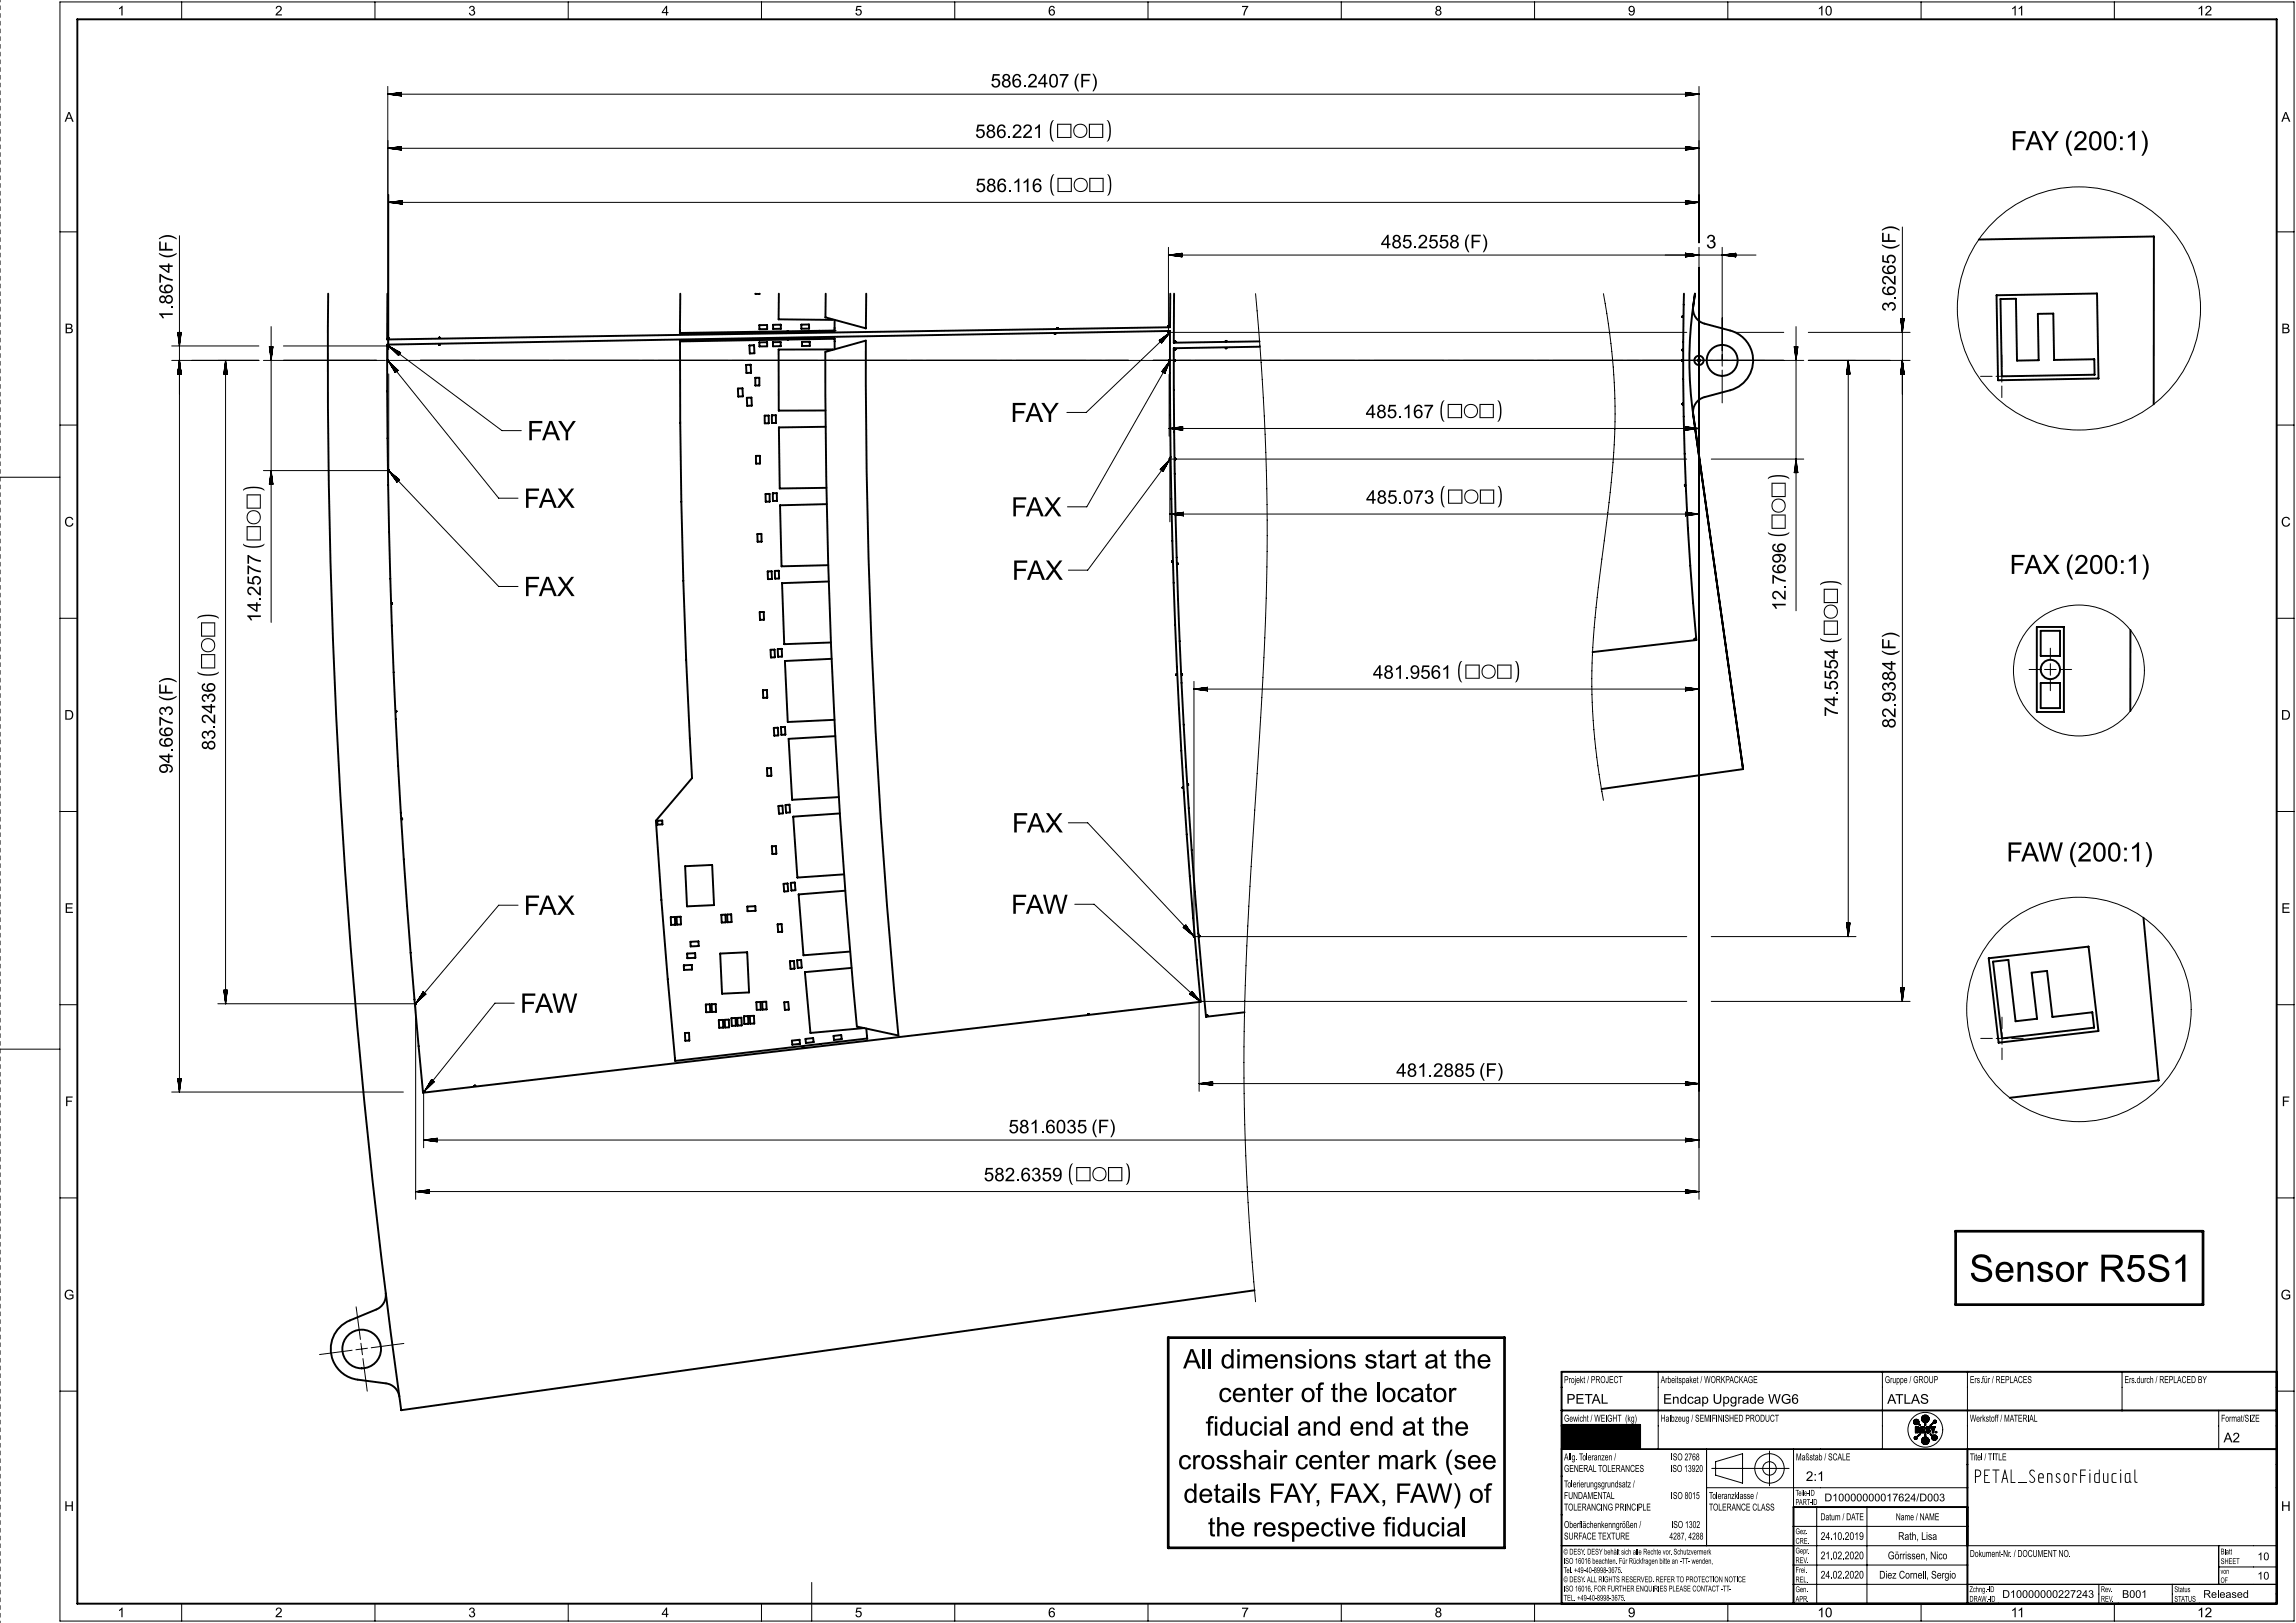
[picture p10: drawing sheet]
<svg xmlns="http://www.w3.org/2000/svg" width="594mm" height="420mm" viewBox="0 0 594 420" stroke-linecap="round" stroke-linejoin="round" font-family="sans-serif">
<defs><g id="words">
<text font-size="9.8" x="509.5" y="331.7">Sensor R5S1</text>
<g font-size="7">
<text x="136.4" y="113.9">FAY</text>
<text x="135.5" y="131.4">FAX</text>
<text x="135.5" y="154.3">FAX</text>
<text x="261.8" y="150">FAX</text>
<text x="261.8" y="215.4">FAX</text>
<text x="135.5" y="236.8">FAX</text>
<text x="134.6" y="262.1">FAW</text>
<text x="306.1" y="354.1">All dimensions start at the</text>
<text x="315.2" y="362.8">center of the locator</text>
<text x="311.9" y="371.5">fiducial and end at the</text>
<text x="304.8" y="380.2">crosshair center mark (see</text>
<text x="306.2" y="388.9">details FAY, FAX, FAW) of</text>
<text x="312.5" y="397.6">the respective fiducial</text>
</g>
<g font-size="6.9">
<text x="520.2" y="38.9">FAY (200:1)</text>
<text x="261.5" y="109.2">FAY</text>
<text x="261.6" y="133.6">FAX</text>
<text x="519.9" y="148.5">FAX (200:1)</text>
<text x="519.1" y="222.9">FAW (200:1)</text>
<text x="261.6" y="236.5">FAW</text>
</g>
<g font-size="4.9">
<text x="256.3" y="22.6">586.2407 (F)</text>
<text x="252.3" y="35.7">586.221</text>
<text x="252.4" y="49.7">586.116</text>
<text x="357.3" y="64.3">485.2558 (F)</text>
<text x="441.4" y="64.3">3</text>
<text x="44.7" y="82.9" transform="rotate(-90 44.7 82.9)">1.8674 (F)</text>
<text x="490.4" y="80.6" transform="rotate(-90 490.4 80.6)">3.6265 (F)</text>
<text x="353.3" y="108.2">485.167</text>
<text x="353.4" y="130.4">485.073</text>
<text x="67.5" y="161.1" transform="rotate(-90 67.5 161.1)">14.2577</text>
<text x="462" y="158.1" transform="rotate(-90 462 158.1)">12.7696</text>
<text x="355.2" y="175.7">481.9561</text>
<text x="475.5" y="185.5" transform="rotate(-90 475.5 185.5)">74.5554</text>
<text x="490.4" y="188.5" transform="rotate(-90 490.4 188.5)">82.9384 (F)</text>
<text x="55.7" y="194.2" transform="rotate(-90 55.7 194.2)">83.2436</text>
<text x="44.7" y="200.2" transform="rotate(-90 44.7 200.2)">94.6673 (F)</text>
<text x="361.2" y="278.7">481.2885 (F)</text>
<text x="260.9" y="293.3">581.6035 (F)</text>
<text x="254.5" y="305.7">582.6359</text>
</g>
<text font-size="4.5" x="510.8" y="383.7">PETAL_SensorFiducial</text>
<g font-size="3.5">
<text x="30.4" y="4">1</text>
<text x="71.2" y="4">2</text>
<text x="121.2" y="4">3</text>
<text x="171.2" y="4">4</text>
<text x="221.2" y="4">5</text>
<text x="271.2" y="4">6</text>
<text x="321.2" y="4">7</text>
<text x="371.2" y="4">8</text>
<text x="421.2" y="4">9</text>
<text x="470.2" y="4">10</text>
<text x="520.2" y="4">11</text>
<text x="568.4" y="4">12</text>
<text x="16.7" y="31.5">A</text>
<text x="590.2" y="31.5">A</text>
<text x="16.7" y="86.2">B</text>
<text x="590.2" y="86.2">B</text>
<text x="16.6" y="136.3">C</text>
<text x="590.1" y="136.3">C</text>
<text x="16.6" y="186.2">D</text>
<text x="590.1" y="186.2">D</text>
<text x="16.7" y="236.2">E</text>
<text x="590.2" y="236.2">E</text>
<text x="16.8" y="286.2">F</text>
<text x="590.3" y="286.2">F</text>
<text x="16.5" y="336.3">G</text>
<text x="590" y="336.3">G</text>
<text x="405.2" y="363.2">PETAL</text>
<text x="430.3" y="363.3">Endcap Upgrade WG6</text>
<text x="488.3" y="363.3">ATLAS</text>
<text x="575.3" y="373.3">A2</text>
<text x="467.2" y="383.3">2:1</text>
<text x="16.6" y="391">H</text>
<text x="590.1" y="391">H</text>
<text x="30.4" y="418.5">1</text>
<text x="71.2" y="418.5">2</text>
<text x="121.2" y="418.5">3</text>
<text x="171.2" y="418.5">4</text>
<text x="221.2" y="418.5">5</text>
<text x="271.2" y="418.5">6</text>
<text x="321.2" y="418.5">7</text>
<text x="371.2" y="418.5">8</text>
<text x="421.2" y="418.5">9</text>
<text x="470.2" y="418.5">10</text>
<text x="520.2" y="418.5">11</text>
<text x="568.4" y="418.5">12</text>
</g>
<g font-size="2.8">
<text x="472" y="388.5">D10000000017624/D003</text>
<text x="471" y="398.5">24.10.2019</text>
<text x="491.1" y="398.5">Rath, Lisa</text>
<text x="471" y="403.5">21.02.2020</text>
<text x="488.4" y="403.5">Görrissen, Nico</text>
<text x="584" y="403.8">10</text>
<text x="471" y="408.5">24.02.2020</text>
<text x="486.2" y="408.5">Diez Cornell, Sergio</text>
<text x="518" y="413.5">D10000000227243</text>
<text x="549" y="413.5">B001</text>
<text x="570" y="413.5">Released</text>
<text x="584" y="408.8">10</text>
</g>
<g font-size="2.5">
<text x="404.6" y="357.9">Projekt / PROJECT</text>
<text x="429.6" y="357.9">Arbeitspaket / WORKPACKAGE</text>
<text x="487.6" y="357.9">Gruppe / GROUP</text>
<text x="509.6" y="357.9">Ers.für / REPLACES</text>
<text x="549.6" y="357.9">Ers.durch / REPLACED BY</text>
<text x="404.6" y="367.9">Gewicht / WEIGHT (kg)</text>
<text x="429.6" y="367.9">Halbzeug / SEMIFINISHED PRODUCT</text>
<text x="509.6" y="367.9">Werkstoff / MATERIAL</text>
<text x="574.6" y="367.9">Format/SIZE</text>
<text x="404.6" y="377.9">Allg. Toleranzen /</text>
<text x="432.3" y="377.9">ISO 2768</text>
<text x="464.6" y="377.9">Maßstab / SCALE</text>
<text x="509.6" y="377.9">Titel / TITLE</text>
<text x="404.6" y="380.9">GENERAL TOLERANCES</text>
<text x="432.2" y="380.9">ISO 13920</text>
<text x="404.6" y="384.9">Tolerierungsgrundsatz /</text>
<text x="404.6" y="387.9">FUNDAMENTAL</text>
<text x="432.3" y="387.9">ISO 8015</text>
<text x="442.1" y="387.9">Toleranzklasse /</text>
<text x="404.6" y="390.9">TOLERANCING PRINCIPLE</text>
<text x="404.6" y="395.4">Oberflächenkenngrößen /</text>
<text x="432.4" y="395.4">ISO 1302</text>
<text x="442.1" y="390.9">TOLERANCE CLASS</text>
<text x="471" y="393.4">Datum / DATE</text>
<text x="490.5" y="393.4">Name / NAME</text>
<text x="404.6" y="398.4">SURFACE TEXTURE</text>
<text x="431.9" y="398.4">4287, 4288</text>
<text x="509.6" y="402.9">Dokument-Nr. / DOCUMENT NO.</text>
</g>
<g font-size="2.1">
<text x="464.5" y="387.1">Teile-ID</text>
<text x="464.5" y="389.4">PART-ID</text>
<text x="464.5" y="397">Gez.</text>
<text x="464.5" y="399.5">CRE.</text>
<text x="404.5" y="402.3">© DESY. DESY behält sich alle Rechte vor. Schutzvermerk</text>
<text x="404.5" y="404.7">ISO 16016 beachten. Für Rückfragen bitte an -TT- wenden,</text>
<text x="404.5" y="407.1">Tel. +49-40-8998-3675.</text>
<text x="464.5" y="402">Gepr.</text>
<text x="464.5" y="404.5">REV.</text>
<text x="464.5" y="407">Frei.</text>
<text x="574.5" y="402.3">Blatt</text>
<text x="574.5" y="404.7">SHEET</text>
<text x="404.5" y="409.5">© DESY. ALL RIGHTS RESERVED. REFER TO PROTECTION NOTICE</text>
<text x="404.5" y="411.8">ISO 16016. FOR FURTHER ENQUIRIES PLEASE CONTACT -TT-</text>
<text x="464.5" y="409.5">REL.</text>
<text x="464.5" y="412">Gen.</text>
<text x="509.5" y="412">Zchng.-ID</text>
<text x="543.5" y="412">Rev.</text>
<text x="562.5" y="412">Status</text>
<text x="404.5" y="414.2">TEL. +49-40-8998-3675.</text>
<text x="464.5" y="414.5">APR.</text>
<text x="509.5" y="414.5">DRAW.-ID</text>
<text x="543.5" y="414.5">REV.</text>
<text x="562.5" y="414.5">STATUS</text>
</g>
<g font-size="2">
<text x="574.5" y="407.3">von</text>
<text x="574.5" y="409.6">OF</text>
</g>
</g></defs>
<g fill="none" stroke="#000" stroke-width=".26">
<path d="M0 0v.5M0 1.5v1M0 3.5v1M0 5.5v1M0 7.5v1M0 9.5v1M0 11.5v1M0 13.5v1M0 15.5v1M0 17.5v1M0 19.5v1M15.5 .5h578v419h-578z"/>
<path d="M47 .5v4.5M97 .5v4.5M147 .5v4.5M197 .5v4.5M247 .5v4.5M297 .5v4.5M347 .5v4.5M397 .5v4.5M447 .5v4.5M497 .5v4.5M547 .5v4.5M0 21.5v1"/>
<path d="M0 23.5v1M0 25.5v1M0 27.5v1M0 29.5v1M0 31.5v1M0 33.5v1M0 35.5v1M0 37.5v1M0 39.5v1M100.3 22.4v67.1h-27M100.3 24.4h339.3M100.3 24.4l3.5 .4"/>
<path d="M100.4 38.4h339.2M100.4 36.4v56.9M100.4 38.4l3.5 .4M100.7 24.3h3.1M100.7 24.4h3.1M100.7 38.4h3.2M101.1 24.3h2.7M101.1 38.5h2.8M101.1 38.3h2.8M101.5 24.2h2.3M101.5 24.5h2.3M101.5 38.5h2.4"/>
<path d="M101.5 38.2h2.4M101.9 24.6h1.9M101.9 38.2h2M102.3 24.1h1.5M102.3 24.6h1.5M102.3 38.6h1.6M102.3 38.1h1.6M102.6 24.1h1.2M102.6 24.7h1.2M102.7 38.7h1.2M103 24h.8M103.1 38.7h.8"/>
<path d="M103.1 38h.8M103.4 24.8h.4M103.4 38.8h.5M103.4 38h.5M103.8 23.9h.1M103.8 24.8h.1M103.8 23.9v.9M103.8 23.9l-3.5 .5M103.8 37.9h.1M103.9 37.9v.9M103.9 37.9l-3.5 .5M436 38.5h2.8"/>
<path d="M436 38.4h3.2M436 23.9v.9M436 37.9v.9M436 38.7h.8M436 38.7h1.2M436 38.6h1.6M436 37.9h.1M436 38h.5M436 38h.8M436 38.1h1.6M436 38.2h2M436 38.2h2.4"/>
<path d="M436 38.3h2.8M436 37.9l3.6 .5M436 23.9l3.6 .5M436 23.9h.1M436 24h.8M436 24.1h1.2M436 24.1h1.6M436 24.2h2.4M436 24.3h2.8M436 24.3h3.2M436 24.8h.1M436 24.8h.5"/>
<path d="M436 24.6h1.6M436 24.6h2M436 24.5h2.4M436.5 38.8h-.5M437.2 24.7h-1.2M438.4 38.5l-2.4 .1M439.2 24.4l-3.2 .1M439.6 22.4v40.4M439.6 38.4l-3.6 .4M439.6 24.4l-3.6 .4M0 41.5v1M0 43.5v1"/>
<path d="M0 45.5v1M0 47.5v1M0 49.5v1M0 51.5v1M0 53.5v1M0 55.5v1M0 57.5v1M0 59.5v1M100.6 50.4v40M100.6 52.4h339M100.6 52.4l3.5 .4M101 52.3h3.1"/>
<path d="M101 52.4h3.1M101.3 52.3h2.8M101.7 52.2h2.4M101.7 52.5h2.4M102.1 52.6h2M102.5 52.1h1.6M102.5 52.6h1.6M102.9 52.1h1.2M103.3 52h.8M103.3 52.7h.8M103.7 52h.4M103.7 52.8h.4"/>
<path d="M104 52.8h.1M104.1 51.9v.9M104.1 51.9l-3.5 .5M436 51.9v.9M436 51.9l3.6 .5M436 51.9l.5 .1M436 52h.8M436 52.1h1.2M436 52.1h1.6M436 52.2h2.4M436 52.3h2.8M436 52.3h3.2"/>
<path d="M436 52.8h.1M436 52.8h.5M436 52.7h.8M436 52.6h2M436 52.5h2.4M437.6 52.6l-1.6 .1M439.2 52.4l-3.2 .1M439.6 52.4l-3.6 .4M492.2 58.8v200.3M0 61.5v1M0 63.5v1M0 65.5v1"/>
<path d="M0 67.5v1M0 69.5v1M0 71.5v1M0 73.5v1M0 75.5v1M0 77.5v1M0 79.5v1M15.5 60h4.5M46.4 61v221.6M302.3 66h152M302.3 64v22h134.1M302.3 66l3.5 .5"/>
<path d="M302.7 66h3.1M303.1 65.9h2.7M303.1 66.1h2.7M303.4 65.9h2.4M303.4 66.2h2.4M303.8 65.8h2M303.8 66.2h2M304.6 65.7h1.2M304.6 66.3h1.2M305 65.6h.8M305 66.4h.8M305.4 65.6h.4"/>
<path d="M305.4 66.4h.4M305.8 65.5h.1M305.8 66.5h.1M305.8 65.5v1M305.8 65.5l-3.5 .5M324.8 76a651.9 651.9 0 0 1 1.4 109.6 2136.1 2136.1 0 0 0-4 69.5 632.7 632.7 0 0 0 2.6 81.8M414.8 76a167.1 167.1 0 0 1 1.2 56.6l-1.6 12.1a210.3 210.3 0 0 0-2.5 37 177.7 177.7 0 0 0 2.9 25.4M436 65.5v1M436 66h3.2M436 65.5l3.6 .5-3.6 .5M436 65.5h.1M436 65.6h.5"/>
<path d="M436 65.6h.8M436 65.7h1.2M436 65.8h2M436 65.9h2.4M436 65.9h2.8M436 66.5h.1M436 66.4h.5M436 66.4h.8M436 66.3h1.2M436 66.2h2.4M436 66.1h2.8M438 66.2l-2 .1"/>
<path d="M439.6 64v246.4M445.5 64v30.8M445.9 66h3.2M446.3 65.9h2.8M446.3 66.1h2.8M446.7 65.9h2.4M446.7 66.2h2.4M447.1 65.8h2M447.1 66.2h2M447.9 65.7h1.2M447.9 66.3h1.2M448.3 65.6h.8"/>
<path d="M448.3 66.4h.8M448.6 65.6h.5M448.6 66.4h.5M449 65.5h.1M449 66.5h.1M449.1 65.5l-3.6 .5 3.6 .5M449.1 65.5v1M589 60h4.5M0 81.5v1M0 83.5v1M0 85.5v1M0 87.5v1"/>
<path d="M0 89.5v1M0 91.5v1M0 93.5v1M0 95.5v1M0 97.5v1M0 99.5v1M44.4 93.3h22.6M44.4 89.5h22.6M46 96.8h.9M46 86h.9M46 96.8l.4-3.5 .5 3.5M46 86l.4 3.5 .5-3.5"/>
<path d="M46 86v.1M46 96.7v.1M46 86l.1 .8M46.1 96v.8M46.1 86v1.2M46.1 95.6v1.2M46.2 86v1.6M46.2 95.2v1.6M46.2 86l.1 2.4M46.3 94.4v2.4M46.3 86v2.8M46.3 94v2.8"/>
<path d="M46.4 86v3.1M46.4 93.6v3.2M46.5 93.6v3.2M46.5 86v3.1M46.6 86v2.4M46.6 94.4v2.4M46.6 86v2M46.6 94.8v2M46.7 86v1.6M46.7 95.2v1.6M46.7 95.6v1.2M46.8 86l-.1 1.2"/>
<path d="M46.8 86v.4M46.8 96.4v.4M46.9 86v.1M46.9 96.7v.1M57.9 96.8h.9M57.9 96.7v.1M57.9 96.4v.4M58 96v.8M58.1 95.2v1.6M58.2 94.8v2M58.2 94.4v2.4M58.3 93.6v3.2"/>
<path d="M58.4 93.3v166.5M58.4 93.3l-.5 3.5M58.4 93.3l.4 3.5M58.4 93.6v3.2M58.5 94v2.8M58.5 94.4v2.4M58.6 95.2v1.6M58.7 95.6v1.2M58.7 96v.8M58.8 96.4v.4M68.1 93.3h31.6M69.7 89.8l.4 3.5 .5-3.5"/>
<path d="M69.7 89.8h.9M69.7 89.8h.1M69.7 89.8v.4M69.8 89.8v.8M69.8 89.8v1.1M69.9 89.8v1.9M70 89.8v2.3M70 89.8v2.7M70.1 89.8v3.1M70.1 84.5v76.6M70.2 89.8v2.7M70.3 89.8v2.3"/>
<path d="M70.4 89.8v1.9M70.5 89.8v1.1M70.5 89.8v.8M70.6 89.8v.4M70.6 89.8h.1M100.4 93.4l28.6 35.5h5M100.4 93.4l1.8 3M100.4 93.4l2.6 2.4M100.4 93.4l2.2 2.7M100.6 96.8v25h-32.5M100.6 89.5l29.3 21.9h5M100.6 89.5l2.5 2.5"/>
<path d="M100.6 89.5l3.1 1.8M100.7 93.6l1.9 2.5M100.7 93.3h366M100.8 94l1.7 2.2M100.9 89.8l2.4 1.9M101 94.4l1.5 1.8M101.1 90.1l2.2 1.6M101.2 94.2l1.5 1.8M101.3 89.9l2.1 1.6M101.4 90.3l1.9 1.5M101.4 95l1 1.3M101.5 94.4l1.3 1.6"/>
<path d="M101.6 90.1l1.9 1.4M101.6 95.4l.8 .9M101.7 90.6l1.6 1.2M101.8 94.7l1 1.2M101.8 95.7l.5 .6M101.9 90.3l1.6 1.2M102 90.9l1.2 .9M102 96l.3 .4M102.2 96.4h.1M102.2 91.2l1 .7-.7-.5M102.3 90.5l1.2 .9M102.4 95.3l.5 .6"/>
<path d="M102.6 90.7l1 .7M102.6 95.5l.3 .3M102.8 91.7l.3 .3M102.9 95.8h.1M102.9 90.9l.7 .4-.3-.2M103 95.8l-.8 .6M103.1 92h.1M103.6 91.2v.1M103.7 91.3l-.6 .7M299.9 88.1l.7 .6M299.9 88.1h.1M300.3 87.8l-.3 .3"/>
<path d="M300.6 87.6l-.6 .5M300.6 88.7h.1M300.6 96.1l.8 .5M300.6 96.1h.1M300.8 95.8l-.2 .4M300.9 87.4l-.9 .8M301.1 88.1l-.6 .6 .3-.3M301.1 95.5l-.4 .7M301.3 95.2l-.6 1M301.3 87.8l-.9 .8M301.4 96.6h.1M301.5 96.2l-.2 .4"/>
<path d="M301.7 95.8l-.4 .7M301.8 94.6l-1 1.6M301.8 95.5l-.6 1M301.8 86.7l-1.7 1.6 1.4-1.4M302 94.3l-1.2 2M302 86.9l-1.6 1.6 1.4-1.3M302.1 94.8l-1 1.7M302.2 93.9l-1.3 2.4M302.3 86.6l-2 1.9M302.4 94l-1.3 2.4 1.2-2M302.5 86.2l-2.3 2.1 1.9-1.9M302.5 96.9v16"/>
<path d="M302.6 93.7l-1.6 2.7M302.7 93.3l-21.5 37.9h-5M302.7 93.3l-2.1 2.8M302.7 93.3l-1.3 3.3M302.8 86l-21.8 20.7h-5M302.8 86l-2.9 2.1M302.8 86l-2.2 2.7M445.5 95.8v8.5M448.7 86h12.8M464.2 89.8h.9M464.2 89.8l.5 3.5 .4-3.5M464.2 89.8h.1"/>
<path d="M464.2 89.8v.4M464.3 89.8l.1 1.1M464.4 89.8v1.5M464.5 89.8v1.9M464.5 89.8v2.3M464.6 89.8v3.1M464.7 84.5v73.6M464.7 89.8v3.1M464.8 89.8v2.7M464.9 89.8l-.1 2.3M464.9 89.8v1.5M465 89.8v1.1"/>
<path d="M465.1 89.8l-.1 .8M465.1 89.8h.1M467.8 93.3h26.4M467.8 86h26.4M477.7 96.8h.9M477.7 96.7v.1M477.8 96v.8M477.9 95.6v1.2M477.9 95.2v1.6M478 94.8v2M478.1 94v2.8M478.1 93.6v3.2"/>
<path d="M478.2 93.3v149.1M478.2 93.3l-.5 3.5M478.2 93.3l.4 3.5M478.2 93.6v3.2M478.3 94v2.8M478.4 94.8v2M478.4 95.2v1.6M478.5 95.6v1.2M478.5 96v.8M478.6 96.7v.1M491.7 96.8h.9M491.7 96.8l.5-3.5 .4 3.5"/>
<path d="M491.7 82.5l.5 3.5 .4-3.5M491.7 82.5h.9M491.7 82.5h.1M491.7 96.7v.1M491.8 82.5v.4M491.8 96.4v.4M491.8 82.5v.8M491.8 96v.8M491.9 82.5v1.2M491.9 95.6v1.2M491.9 82.5l.1 2M492 94.8v2"/>
<path d="M492 82.5v2.4M492 94.4v2.4M492.1 82.5v2.7M492.1 94v2.8M492.2 82.5v3.1M492.2 93.6v3.2M492.3 82.5v2.7M492.3 94v2.8M492.3 82.5v2.4M492.3 94.4v2.4M492.4 94.8v2M492.4 82.5v2"/>
<path d="M492.5 82.5v1.2M492.5 95.6v1.2M492.5 82.5v.8M492.5 96v.8M492.6 82.5v.4M492.6 96.4v.4M492.6 82.5h.1M492.6 96.7v.1M512.4 97.4h3M516.4 97.4h3M517.9 91.9v3M517.9 95.9v3"/>
<path d="M517.9 99.9v3M520.4 97.4h3M0 101.5v1M0 103.5v1M0 105.5v1M0 107.5v1M0 109.5v1M0 111.5v1M0 113.5v1M0 115.5v1M0 117.5v1M0 119.5v1"/>
<path d="M15.5 110h4.5M302.1 119.9l-1.4 1.9M302.1 119.5l-1.7 2.1 1.4-1.8M302.2 119.6l-1.6 2.2M302.5 110.9h137.1M302.5 110.9l3.5 .4M302.6 118.9l-21.2 28.6h-5M302.6 118.9l-2.4 2.6 .7 .5M302.6 118.9l-1.7 3.1M302.6 118.9l-2 2.9M302.9 110.9h3.1M303.2 110.8h2.8"/>
<path d="M303.2 111h2.8M303.6 110.7h2.4M303.6 111h2.4M304 110.7h2M304 111.1h2M304.4 110.6h1.6M304.8 111.2h1.2M305.2 110.5h.8M305.2 111.2h.8M305.6 110.5h.4M305.6 111.3h.4M305.9 110.4h.1"/>
<path d="M306 110.4v.9M306 110.4l-3.5 .5M436 110.4v.9M436 110.4l3.6 .5M436 110.4h.1M436 110.5h.5M436 110.5h.8M436 110.6h1.6M436 110.7h2M436 110.7h2.4M436 110.8h2.8M436 111.2h.8"/>
<path d="M436 111.2h1.2M436 111h2.4M436 111h2.8M436 110.9h3.2M436.4 118.8h-133.7v16.2M436.5 111.3h-.5M438 111.1h-2M439.6 110.9l-3.6 .4M442.7 118.8h24M464.5 120v2.3M464.6 119.2v3.1M464.7 119.2v3.1"/>
<path d="M464.8 119.6v2.7M464.8 120v2.3M589 110h4.5M0 121.5v1M0 125.5v1M0 127.5v1M0 129.5v1M0 131.5v1M0 133.5v1M0 135.5v1M0 137.5v1M0 139.5v1"/>
<path d="M15.5 123.5h-15.5v1M69.7 125.3l.4-3.5 .5 3.5M69.7 125.3h.9M69.7 125.3h.1M69.7 124.9v.4M69.8 124.5v.8M69.8 124.1v1.2M69.9 123.3v2M70 122.9v2.4M70 122.6v2.7M70.1 122.2v3.1M70.2 122.6v2.7"/>
<path d="M70.3 122.9v2.4M70.4 123.3v2M70.5 124.1v1.2M70.5 124.5v.8M70.6 124.9v.4M70.6 125.3h.1M100.6 121.9l28.4 29.9h5M100.6 121.9l2.1 2.8M100.6 121.9l2.8 2.2M100.6 121.9l2.4 2.5M100.8 122.2l2.2 2.3M101.2 122.4l1.9 2"/>
<path d="M101.3 122.8l1.6 1.7M101.5 122.6l1.6 1.7M101.5 123.1l1.4 1.5M101.8 123.5l1 1.1M102 123.8l.8 .8M102.1 123.1l1.1 1.1-.8-.8M102.4 124.4l.3 .3M102.7 124.7h.1M102.7 123.6l.6 .5M103.3 124.1h.1M103.4 124.1l-.7 .6M300.5 121.2l-.3 .3"/>
<path d="M300.7 120.9l-.4 .6M300.9 122h.1M301 120.6l-.7 .9M301.1 121.6l-.2 .4M301.3 121.3l-.5 .6M301.5 120l-1.1 1.6M301.7 120.6l-1 1.3M301.9 120.3l-1.2 1.5M302.7 133h136.9M302.7 133l3.5 .5M303 133h3.2M303 133.1h3.2"/>
<path d="M303.4 132.9h2.8M303.8 132.9h2.4M303.8 133.2h2.4M304.2 133.2h2M304.6 132.8h1.6M304.6 133.3h1.6M305 132.7h1.2M305.4 132.7h.8M305.4 133.4h.8M305.7 132.6h.5M305.7 133.4h.5M306.1 133.5h.1"/>
<path d="M306.2 132.6v.9M306.2 132.6l-3.5 .4M436 132.6v.9M436 132.6l3.6 .4M436 132.6h.5M436 132.7h.8M436 132.7h1.2M436 132.8h1.6M436 132.8l2.4 .1M436 132.9h2.8M436 133h3.2M436 133.5h.1"/>
<path d="M436 133.4h.5M436 133.4h.8M436 133.2h2M436 133.2h2.4M437.6 133.3h-1.6M439.2 133.1h-3.2M439.6 133l-3.6 .5M464.2 122.3l.5-3.5 .4 3.5M464.2 122.3h.9M464.2 122.3h.1M464.2 121.9v.4M464.4 121.1v1.2"/>
<path d="M464.4 120.7v1.6M464.5 120.3v2M464.9 120.7v1.6M465 121.1v1.2M465 121.5v.8M465.1 122.3h.1M0 141.5v1M0 143.5v1M0 145.5v1M0 147.5v1M0 149.5v1M0 151.5v1"/>
<path d="M0 153.5v1M0 155.5v1M0 157.5v1M0 159.5v1M15.5 160h4.5M589 160h4.5M0 161.5v1M0 163.5v1M0 165.5v1M0 167.5v1M0 169.5v1M0 171.5v1"/>
<path d="M0 173.5v1M0 175.5v1M0 177.5v1M0 179.5v1M308.9 176.3v66.1h127.5M308.9 178.3h130.7M308.9 178.3l3.5 .5M309.3 178.3h3.1M309.3 178.4h3.1M309.7 178.4h2.7M310 178.2h2.4M310.4 178.1h2"/>
<path d="M310.4 178.5h2M310.8 178.1h1.6M310.8 178.6h1.6M311.2 178h1.2M311.2 178.6h1.2M311.6 178.7h.8M312 177.9h.4M312.4 177.9h.1M312.4 178.8h.1M312.4 177.9v.9M312.4 177.9l-3.5 .4M436 177.9l3.6 .4"/>
<path d="M436 177.9v.9M436 177.9h.1M436 177.9h.5M436 178h1.2M436 178.1h1.6M436 178.1h2M436 178.2h2.4M436 178.2l3.2 .1M436 178.8h.1M436 178.6h1.2M436 178.6h1.6M436 178.5h2"/>
<path d="M436 178.4h3.2M436.8 178.7h-.8M438.8 178.4l-2.8 .1M439.6 178.3l-3.6 .5M524.9 173.2h3M528.9 173.2h3.1M530.4 167.7v3M530.4 171.7v3M530.4 175.7v3M532.9 173.2h3.1M0 181.5v1M0 183.5v1"/>
<path d="M0 185.5v1M0 187.5v1M0 189.5v1M0 191.5v1M0 193.5v1M0 195.5v1M0 197.5v1M0 199.5v1M0 201.5v1M0 203.5v1M0 205.5v1M0 207.5v1"/>
<path d="M0 209.5v1M0 211.5v1M0 213.5v1M0 215.5v1M0 217.5v1M0 219.5v1M15.5 210h4.5M276.4 212.9h5l27.4 29.4M589 210h4.5M0 221.5v1M0 223.5v1M0 225.5v1"/>
<path d="M0 227.5v1M0 229.5v1M0 231.5v1M0 233.5v1M0 235.5v1M0 237.5v1M0 239.5v1M134 234.3h-5l-21.4 25.3M278.1 234h5l27.5 25.3M306.2 240l.5 .5M306.3 239.9l1.3 1.4M306.4 239.8l1.8 2"/>
<path d="M306.4 239.7l2.1 2.3M306.5 239.7l2.1 2.3M306.6 239.6l1.6 1.7M306.7 239.5l.8 .9M306.8 239.4l.2 .3M306.8 239.4h.1M306.8 239.4l2 2.9M306.8 239.4l-.7 .6M477.7 238.9h.9M477.7 238.9l.5 3.5M477.7 238.9h.1M477.8 238.9v.8"/>
<path d="M477.9 238.9v1.2M477.9 238.9v1.5M478 238.9v1.9M478 238.9l.1 2.7M478.1 238.9v3.1M478.2 238.9v3.1M478.3 238.9v2.7M478.4 238.9v1.9M478.4 238.9v1.5M478.5 238.9v1.2M478.6 238.9l-.1 .8M478.6 238.9h.1"/>
<path d="M478.6 238.9l-.4 3.5M0 241.5v1M0 243.5v1M0 245.5v1M0 247.5v1M0 249.5v1M0 251.5v1M0 253.5v1M0 255.5v1M0 257.5v1M0 259.5v1M15.5 260h4.5"/>
<path d="M56.4 259.8h51.1v50.6M57.9 256.3h.9M57.9 256.3l.5 3.5M57.9 256.3h.1M57.9 256.3v.4M58 256.3v.8M58.1 256.3v1.5M58.2 256.3v1.9M58.2 256.3v2.3M58.3 256.3v3.1M58.4 256.3v3.1M58.5 256.3v2.7"/>
<path d="M58.6 256.3l-.1 2.3M58.6 256.3v1.5M58.7 256.3v1.1M58.7 256.3v.8M58.8 256.3v.4M58.8 256.3l-.4 3.5M108.7 258.6l1.3-1.5-1.6 1.8M109.5 256.7h.1M109.5 256.7l-.3 .3M109.5 256.7l-.5 .6M109.6 256.8l-.8 .9M109.6 256.8l-1.2 1.5"/>
<path d="M109.7 256.9l-1.5 1.8M109.7 256.9l-1.7 2.1M109.8 256.9l-2.2 2.7M109.9 257l-1.8 2.1M110.1 257.2l-.8 .9M110.1 257.2l-.5 .6M110.1 257.2l-.2 .3M110.2 257.3h-.1M110.2 257.3l-2.6 2.3M110.2 257.3l-.7-.6-1.9 2.9M133.1 259.6h-5l-18.3 22.8M306.1 240l2.7 2.3"/>
<path d="M306.1 240h.1M307 240.8l-.8-.9 1.1 1.1M307.7 240.7l-1.1-1.2 1.3 1.5M307.7 257.2l2.9 2.1M307.7 257.2l.4 .3M307.8 257.2l.6 .5M307.9 257.1l1.1 1M308.1 256.8l2 1.9M308.3 256.7l.8 .8M308.3 256.6l.6 .6M308.3 256.6l.3 .3M308.4 256.6h.1"/>
<path d="M308.4 256.6l2.2 2.7M308.4 256.6l-.7 .6M309.4 258.4l-1.5-1.4 1.8 1.6M309.6 258.1l-1.4-1.4 1.7 1.7M310 258.8l-2-1.9 2.6 2.4M436.4 259.1h-126.2v23.3M442.7 242.4h37.5M442.7 259.1h51.5M491.7 255.6h.9M491.7 255.6l.5 3.5M491.7 255.6v.1M491.8 255.6v.5"/>
<path d="M491.8 255.6v.8M491.9 255.6v1.2M491.9 255.6l.1 2M492 255.6v2.4M492.1 255.6v2.8M492.2 255.6v3.2M492.3 255.6v2.8M492.3 255.6v2.4M492.4 255.6v2M492.5 255.6v1.2M492.5 255.6v.8M492.6 255.6v.5"/>
<path d="M492.6 255.6v.1M492.6 255.6l-.4 3.5M589 260h4.5M0 261.5v1M0 263.5v1M0 265.5v1M0 267.5v1M0 269.5v1M0 273.5v1M0 275.5v1M0 277.5v1M0 279.5v1"/>
<path d="M15.5 271.5h-15.5v1M46 279.1h.9M46 279.1l.4 3.5M46 279.1h.1M46 279.1l.1 .8M46.1 279.1v1.2M46.2 279.1v1.6M46.2 279.1l.1 2.3M46.3 279.1v2.7M46.4 279.1v3.1M46.5 279.1v3.1M46.6 279.1v2.3"/>
<path d="M46.6 279.1v2M46.7 279.1v1.6M46.8 279.1l-.1 1.2M46.8 279.1v.4M46.9 279.1h.1M46.9 279.1l-.5 3.5M111.6 279.3l.8 .6M111.6 279.3l-1.8 3.1M111.7 279.3l-.1 .1M111.7 279.4l-.3 .3M111.8 279.5l-1 1.2M111.9 279.5l-1.5 1.9"/>
<path d="M111.9 279.6l-1.7 2.1M112 279.6l-2.2 2.8M112.1 279.7l-2 2.4M112.2 279.8l-1 1.2M112.3 279.9l-.5 .6M112.3 279.9l-.2 .3M112.4 279.9h-.1M112.4 279.9l-2.6 2.5M313.7 280h.1M313.7 279.9v1M313.7 279.9l-3.5 .5M436 279.9v1"/>
<path d="M436 279.9l3.6 .5M436 280h.1M512.4 268.7h3M516.4 268.7h3M517.9 263.2v3M517.9 267.2v3M517.9 271.2v3M520.4 268.7h3M0 281.5v1M0 283.5v1M0 285.5v1M0 287.5v1"/>
<path d="M0 289.5v1M0 291.5v1M0 293.5v1M0 295.5v1M0 297.5v1M0 299.5v1M44.4 282.6h60M109.6 282.6v14.4M109.6 295h330M109.6 295l3.5 .5M110 295.1h3.1M110.4 294.9h2.7"/>
<path d="M110.4 295.1h2.7M110.8 294.9h2.3M110.8 295.2h2.3M110.9 281.3l1.3-1.5-1.5 1.8M111.1 294.8h2M111.1 295.2h2M111.2 280l.5-.6-.7 1M111.5 294.8h1.6M111.9 295.3h1.2M112.3 294.7h.8M112.3 295.4h.8M112.7 294.6h.4"/>
<path d="M112.7 295.4h.4M113.1 294.6h.1M113.1 294.6v.9M113.1 294.6l-3.5 .4M310.2 280.4h129.4M310.2 280.4l3.5 .5M310.6 280.5h3.1M311 280.3h2.7M311 280.5h2.7M311.4 280.3h2.3M311.4 280.6h2.3M311.8 280.2h1.9"/>
<path d="M311.8 280.6h1.9M312.5 280.1h1.2M312.5 280.7h1.2M312.9 280.1h.8M312.9 280.8h.8M313.3 280h.4M313.3 280.8h.4M313.7 280.9h.1M436 294.6v.9M436 280h.5M436 280.1h.8M436 280.1h1.2"/>
<path d="M436 280.2h2M436 280.3h2.4M436 280.3h2.8M436 280.9h.1M436 280.8h.5M436 280.8h.8M436 280.7h1.2M436 280.6h2.4M436 280.5h2.8M436 280.5h3.2M436 294.6l3.6 .4M436 294.6h.1"/>
<path d="M436 294.6h.5M436 294.7h.8M436 294.7l1.6 .1M436 294.8h2M436 294.9h2.4M436 294.9h2.8M436 295.4h.8M436 295.3h1.2M436 295.2h2.4M436 295.1h2.8M436 295.1h3.2M436.5 295.4l-.5 .1"/>
<path d="M438 280.6l-2 .1M438 295.2l-2 .1M439.6 280.4l-3.6 .5M439.6 295l-3.6 .5M0 301.5v1M0 303.5v1M0 305.5v1M0 307.5v1M0 309.5v1M0 311.5v1M0 313.5v1M0 315.5v1"/>
<path d="M0 317.5v1M0 319.5v1M15.5 310h4.5M107.5 308.4h332.1M107.5 308.4l3.5 .4M107.9 308.3h3.1M108.3 308.3h2.7M108.3 308.5h2.7M108.7 308.2h2.3M108.7 308.5h2.3M109.1 308.2h1.9M109.1 308.6h1.9"/>
<path d="M109.8 308h1.2M109.8 308.7h1.2M110.2 308h.8M110.2 308.7h.8M110.6 307.9h.4M110.6 308.8h.4M111 307.9h.1M111 308.8h.1M111 307.9v.9M111 307.9l-3.5 .5M436 307.9v.9M436 307.9l3.6 .5"/>
<path d="M436 307.9h.1M436 307.9h.5M436 308h.8M436 308h1.2M436 308.1l2 .1M436 308.2h2.4M436 308.3h2.8M436 308.3h3.2M436 308.8h.1M436 308.8h.5M436 308.7h.8M436 308.7h1.2"/>
<path d="M436 308.5h2.4M436 308.5h2.8M438 308.6h-2M439.6 308.4l-3.6 .4M589 310h4.5M0 321.5v1M0 323.5v1M0 325.5v1M0 327.5v1M0 329.5v1M0 331.5v1M0 333.5v1"/>
<path d="M0 335.5v1M0 337.5v1M0 339.5v1M92.1 338.2l1.1 8.4M0 341.5v1M0 343.5v1M0 345.5v1M0 347.5v1M0 349.5v1M0 351.5v1M0 353.5v1M0 355.5v1"/>
<path d="M0 357.5v1M0 359.5v1M15.5 360h4.5M91.1 349.4l-8.4 1.1M93.4 347.6l.4 3M93.9 351.6l1.1 8.4M95.1 348.9l-3 .4M104.5 347.7l-8.4 1.1M429 355v20M487 355v20M509 355v35h-38M549 355v10"/>
<path d="M589 360h4.5M0 361.5v1M0 363.5v1M0 365.5v1M0 367.5v1M0 369.5v1M0 371.5v1M0 373.5v1M0 375.5v1M0 377.5v1M0 379.5v1M404 375h185"/>
<path d="M404 365h83M404.3 374.7h20M404.3 374.6h20M404.3 374.5h20M404.3 374.4h20M404.3 374.3h20M404.3 374.2h20M404.3 374.1h20M404.3 374h20M404.3 373.9h20M404.3 373.8h20M404.3 373.7h20"/>
<path d="M404.3 373.6h20M404.3 373.5h20M404.3 373.4h20M404.3 373.3h20M404.3 373.2h20M404.3 373.1h20M404.3 373h20M404.3 372.9h20M404.3 372.8h20M404.3 372.7h20M404.3 372.6h20M404.3 372.5h20"/>
<path d="M404.3 372.4h20M404.3 372.3h20M404.3 372.2h20M404.3 372.1h20M404.3 372h20M404.3 371.9h20M404.3 371.8h20M404.3 371.7h20M404.3 371.6h20M404.3 371.5h20M404.3 371.4h20M404.3 371.3h20"/>
<path d="M404.3 371.2h20M404.3 371.1h20M404.3 371h20M404.3 370.9h20M404.3 370.8h20M404.3 370.7h20M404.3 370.6h20M404.3 370.5h20M404.3 370.4h20M404.3 370.3h20M404.3 370.2h20M404.3 370.1h20"/>
<path d="M404.3 370h20M404.3 369.9h20M404.3 369.8h20M404.3 369.7h20M404.3 369.6h20M404.3 369.5h20M404.3 369.4h20M404.3 369.3h20M404.3 369.2h20M404.3 369.1h20M404.3 369h20M404.3 368.9h20"/>
<path d="M404.3 368.8h20M441.5 375v25M442.8 380h20.1M443.8 378.3l7-2.1v7.6l-7-2.1zM457.8 375.5v9M464 375v40M495 368h1.4M495 367.9h1.4M495 368.1h1.4M495 367.8h1.4M495.1 367.8h1.3M495.1 368.2h1.3"/>
<path d="M495.1 367.7h1.3M495.1 368.3h1.3M495.1 368.3l1.3 .1M495.1 367.6h1.2M495.2 367.6h1.1M495.2 368.4h1.2M495.2 367.5h1.1M495.2 372.1h.8M495.2 372.2h.8M495.2 372h.8M495.2 368.5h1.3M495.2 372.3h.8"/>
<path d="M495.2 367.5h1M495.3 371.9l.6-.1 .9-.7-.8 .8a.4 .4 0 0 1-.4 .6 .4 .4 0 0 1-.3-.6zM495.3 368.5h1.2M495.3 372.4h.6M495.3 371.8h.8M495.4 372.4h.5M495.4 368.6h.7M495.4 367.4h.7M495.4 371.8h.8M495.4 372.5h.4M495.5 367.3h.5M495.5 370.7h.9"/>
<path d="M495.5 370.6h1M495.5 370.5h.4M495.5 370.4h.4M495.5 370.3h.4M495.5 370.2h.4M495.5 370.1h.4M495.5 370h.4M495.5 369.9h.4M495.5 369.8h.4M495.5 369.7h.4M495.5 369.6h.4M495.5 369.4l1 .1"/>
<path d="M495.5 369.4h1M495.5 369.3h.9M495.6 371.7h.1M495.6 372.5h.1M495.6 368.7h.3M495.7 367.3h.1M495.9 369.5v1M495.9 371.7h.3M496.1 371.9h-.8M496.1 369.2l.3 .1M496.1 371.6h.3M496.1 369.5h-.6"/>
<path d="M496.1 370.5h-.1M496.1 369.5l.1 .1M496.1 369.5h.4M496.2 371.5h.3M496.2 370.5h.3M496.2 369.6h.4M496.2 370.4h.4M496.2 369.6v.2M496.2 370.4l-.1 .1M496.2 369.7h.4M496.2 370.3h.4M496.2 370.2h.4"/>
<path d="M496.2 369.8h.4M496.2 370.2v.2M496.2 370h.4M496.2 369.9h.4M496.2 369.8v.4M496.3 368.6h.3M496.3 368.3a.71 .71 0 0 0-.5-1 .71 .71 0 0 0-.7 .9 .71 .71 0 0 0 1.1 .3l.5 .4M496.3 368.3l.5 .5M496.3 371.4h.4M496.3 369.3l-.8-.1v1.6h.8M496.4 369.3l.1 .1M496.4 371.6l-.4 .1"/>
<path d="M496.4 368.7h.3M496.4 371.3h.3M496.4 368.7h.4M496.5 371.3h.3M496.5 368.8h.4M496.5 370.6l-.4 .2M496.5 369.4l.1 .5M496.5 370.5l-1 .1M496.6 370.3l-.4 .1M496.6 371.4l-.4 .1M496.6 370.1l-.1 .5M496.6 370.1h-.4"/>
<path d="M496.6 369.9v.2M496.6 368.9h.3M496.6 371.1h.3M496.7 368.9h.1M496.7 371.1h.1M496.8 368.8l-.1 .1M496.9 371.2h-.4M497 369.5h.9v-.3h-.9v1.6h.9v-.3h-.9M497 370.7h.9M497 370.6h.9M497 370.5h.9M497 370.4h.4"/>
<path d="M497 370.3h.4M497 370.2h.4M497 369.8h.9v.3l-.9 .1M497 370.1h.9M497 370h.9M497 369.9h.9M497 369.8h.4M497 369.7h.4M497 369.6h.4M497 369.4h.9M497 369.3h.9M497.1 372.9h2"/>
<path d="M497.1 372.8h2M497.1 367.2h2M497.1 367.1h2M497.1 373h2M497.1 367.3h2M497.1 372.7h2M497.1 367h2M497.1 367.4h2M497.1 373.1h2M497.1 372.6h2M497.2 367.4h1.8M497.2 366.9h1.8"/>
<path d="M497.2 373.1h1.8M497.2 372.6h1.8M497.2 373.2h1.8M497.2 366.8h1.8M497.2 367.5h1.8M497.2 372.5h1.8M497.2 367.6h1.8M497.2 372.4h1.8M497.2 373.3h1.8M497.2 366.7h1.8M497.3 366.7h1.6M497.3 367.7h1.6"/>
<path d="M497.3 372.3h1.6M497.3 373.4h1.6M497.3 366.6h1.6M497.3 367.8h1.6M497.3 372.2h1.6M497.3 373.5h1.5M497.4 366.5h1.4M497.4 367.8h1.4M497.4 372.2h1.4M497.4 369.5v.3M497.4 370.1v.4M497.4 373.5h1.4"/>
<path d="M497.4 367.9h1.4M497.4 372.1h1.4M497.4 373.6h1.4M497.5 366.4h1.2M497.5 373.6h1.2M497.5 368h1.2M497.6 372h1M497.6 368h1M497.7 372h.8M497.7 373.7h.8M497.7 366.3h.8M497.7 368.1h.8"/>
<path d="M497.8 371.9h.6M497.8 373.8h.6M497.8 366.2h.6M497.9 368.1h.4M498 371.9a.98 .98 0 0 0-.7 1.5 .98 .98 0 0 0 1.6 0 .98 .98 0 0 0-.7-1.5M498 368.8v-.7a.98 .98 0 0 1-.7-1.5 .98 .98 0 0 1 1.6 0 .98 .98 0 0 1-.7 1.5v.7M498 371.2h.2M498 368.8h.2M498 371.8h.2M498 371.7h.2M498 371.6h.2M498 371.5h.2"/>
<path d="M498 371.4h.2M498 371.3h.2M498 371.2v.7M498 368.7h.2M498 368.6h.2M498 368.5h.2M498 368.4h.2M498 368.3h.2M498 368.2h.2M498 368.9h.2M498 371.1h.2M498.1 373.8h.1"/>
<path d="M498.1 371.1h.1M498.2 371.2v.7M498.3 370.4h.3M498.3 370.4v.1M498.3 370.3h.3M498.3 370.5h.3M498.3 370.5h.1M498.3 369.6v.1M498.3 370.5h1M498.3 369.7h.4M498.3 369.6h.4M498.3 369.6h.1"/>
<path d="M498.3 369.7v.1M498.3 370.5v.1M498.3 369.8h.5M498.3 369.5h.4M498.3 369.5v.1M498.3 369.8h.1M498.3 369.8h.6M498.3 369.5h1M498.3 369.4v.1M498.3 369.8l.1 .1M498.3 370.6l.1 .1M498.3 370.6h1"/>
<path d="M498.3 369.9h.8M498.4 369.4h-.1M498.4 370.7h.1M498.4 370.7h.8M498.4 369.4h.8M498.4 369.9v.1M498.4 369.3v.1M498.4 370h.8M498.4 370.7l.4 .1M498.4 369.3h.8M498.4 370h.1M498.5 369.3h-.1"/>
<path d="M498.5 370h.7M498.5 369.3h.6M498.5 370v.1M498.5 370.8h.6M498.5 370.1l.4 .1M498.5 370.1h.8M498.6 370.4h.1M498.6 370.4l.1 .1M498.7 370.5v.1M498.7 369.6v.1M498.7 369.6h.1M498.7 369.5v.1"/>
<path d="M498.7 369.7h.1M498.7 369.5h.1M498.7 370.6h.1M498.7 369.7l.1 .1M498.7 369.4v.1M498.8 369.8h.1M498.8 369.4h-.1M498.8 369.4h.1M498.8 370.2h.5M498.8 370.6h.1M498.9 369.4h.1M498.9 370.2h.4"/>
<path d="M498.9 369.8l.2 .1M498.9 370.2v.1M498.9 369.4v.1M498.9 370.5l-.1 .1M498.9 370.5h.1M498.9 369.5h.1M498.9 370.3h.1M498.9 370.3h.4M498.9 369.5h.4M498.9 369.5v.1M498.9 369.6h.4M499 370.3v.1"/>
<path d="M499 370.5h.3M499 370.3h.3M499 370.4h.3M499 370.4l-.1 .1M499 370.8h-.2M499.1 369.9l.1 .1M499.1 369.2l.1 .1M499.1 369.2l-.6 .1M499.2 370h.1M499.2 370.7l-.2 .1M499.2 369.3h.1M499.2 370l.1 .1"/>
<path d="M499.2 369.3l.1 .2M499.2 370.7h.1M499.3 370.6l-.1 .1M499.3 369.5v.1M499.3 370.1v.1M499.3 369.6h-.4M499.3 370.5v.1M499.3 370.2h.1M499.3 370.4v.1M499.3 370.4h.1M499.3 370.2v.1M499.3 370.3v.1"/>
<path d="M499.3 371.2h.4M499.3 368.9h.3M499.3 371.1h.3M499.4 368.9h.1M499.4 371.1h.1M499.4 371.3h.3M499.4 368.7h.4M499.5 371.3h.3M499.5 368.7h.3M499.5 371.1l-.1 .1 .5 .5M499.5 371.1l.5 .4a.71 .71 0 0 1 1.1 .3 .71 .71 0 0 1-.7 .9 .71 .71 0 0 1-.5-1M499.5 371.4h.3"/>
<path d="M499.6 369.3h.3M499.6 369.4h.4M499.6 371.4l.4 .1M499.6 369.4l.4 .1M499.6 369.5h.4M499.7 369.6h.3M499.7 368.5h.3M499.7 371.5h1.2M499.7 368.8h-.4M499.7 369.7h.8M499.7 368.5h.4M499.7 369.8h.7"/>
<path d="M499.8 372h1.4M499.8 372.1h1.4M499.8 371.9h1.4M499.8 371.6h1.2M499.8 372.2h1.3M499.8 369.8h.6M499.8 371.8h1.3M499.8 369.9h.6M499.8 372.3h1.3M499.8 368.4h.3M499.8 371.6l1.3 .1M499.8 371.7h1.3"/>
<path d="M499.8 370h.6M499.8 372.4h1.3M499.9 370h.4M499.9 372.4h1.1M499.9 370.1h.4M499.9 372.5h1.1M499.9 370.2v.6h.4v-.6M499.9 370.7h.4M499.9 370.6h.4M499.9 370.5h.4M499.9 370.4h.4M499.9 370.3h.4"/>
<path d="M499.9 370.2h.4M499.9 369.2l.2 .6 .2-.5 .4-.1-.4 1M499.9 369.3l-.4-.1 .4 1M499.9 368.6h-.3M500 368.3h.3M500 368.2h.8M500 371.5h.9M500.1 372.6h.7M500.2 372.7h.6M500.2 369.6h.3M500.2 367.8h.8M500.2 368h.8"/>
<path d="M500.2 369.5h.4M500.2 368.1h.7M500.2 367.7h.7M500.2 368.1l-.8 .7 .1 .1M500.2 368.1a.4 .4 0 0 1 .3-.6 .4 .4 0 0 1 .5 .5 .4 .4 0 0 1-.7 .2l-.8 .7M500.2 371.4h.5M500.2 368.3l-.3 .1M500.2 369.4h.4M500.2 369.3h.4M500.3 367.6h.6M500.3 372.7h.3M500.3 367.6h.5"/>
<path d="M500.4 367.5h.3M500.4 368.3h.3M500.6 369.4l-.4 .1M500.7 370.6h.4M500.7 370.7h.4M500.8 370.5h.2M500.8 370.8h.2M500.9 370.4h.1M500.9 368.1l-.8 .1M501 367.9h-.8M509 365h80M574 365v10"/>
<path d="M0 381.5v1M0 383.5v1M0 385.5v1M0 387.5v1M0 389.5v1M0 391.5v1M0 393.5v1M0 395.5v1M0 397.5v1M0 399.5v1M404 400h185M441.5 385h67.5"/>
<path d="M464 395h45M470 390v25M483 390v25M509 400v15M574 400v10M0 401.5v1M0 403.5v1M0 405.5v1M0 407.5v1M0 409.5v1M0 411.5v1M0 413.5v1"/>
<path d="M0 415.5v1M0 417.5v1M0 419.5v.5M47 415v4.5M97 415v4.5M147 415v4.5M197 415v4.5M210 409.5v10M247 415v4.5M297 415v4.5M347 415v4.5M397 415v4.5"/>
<path d="M447 415v4.5M464 410h125M464 405h45M497 415v4.5M543 410v5M547 415v4.5M562 410v5M574 405.5h15"/>
<circle cx="537.8" cy="79.8" r="31.5"/>
<circle cx="302.5" cy="85.8" r=".31"/>
<circle cx="302.5" cy="93.3" r=".17"/>
<circle cx="537.8" cy="173.5" r="16.9"/>
<circle cx="310.4" cy="259.1" r=".29"/>
<circle cx="537.8" cy="261.2" r="29"/>
<circle cx="457.8" cy="380" r="3.8"/>
<circle cx="457.8" cy="380" r="1.74"/>
<circle cx="498.1" cy="370" r="4.5"/>
<circle cx="500.9" cy="370.6" r=".2"/>
</g>
<g fill="#000">
<path d="M272.2 31.3l.5-.2a5.5 5.5 0 0 0 0 5.5 1.68 1.68 0 0 1-1.1-1.9v-.4a5.3 5.3 0 0 1 .6-3z" fill-rule="evenodd"/>
<path d="M273.5 32h3.7v3.7h-3.7zM273.8 32.3v3.1h3.1v-3.1z" fill-rule="evenodd"/>
<path d="M277.6 33.8a1.87 1.87 0 0 1 3.7 0 1.87 1.87 0 0 1-3.7 0zM277.9 33.9a1.6 1.6 0 0 0 3.2 0 1.6 1.6 0 0 0-3.2 0z" fill-rule="evenodd"/>
<path d="M281.7 32h3.7v3.7h-3.7zM282 32.3v3.1h3.1v-3.1z" fill-rule="evenodd"/>
<path d="M286.3 31.1a1.67 1.67 0 0 1 1.1 1.9v.4a4.3 4.3 0 0 1-.8 3.2h-.3a5.5 5.5 0 0 0 0-5.5z" fill-rule="evenodd"/>
<path d="M272.3 45.3l.5-.2a5.5 5.5 0 0 0 0 5.5 1.68 1.68 0 0 1-1.1-1.9v-.4a5.3 5.3 0 0 1 .6-3z" fill-rule="evenodd"/>
<path d="M273.6 46h3.7v3.7h-3.7zM273.9 46.3v3.1h3.1v-3.1z" fill-rule="evenodd"/>
<path d="M277.7 47.8a1.87 1.87 0 0 1 3.7 0 1.87 1.87 0 0 1-3.7 0zM278 47.9a1.6 1.6 0 0 0 3.2 0 1.6 1.6 0 0 0-3.2 0z" fill-rule="evenodd"/>
<path d="M281.8 46h3.7v3.7h-3.7zM282.1 46.3v3.1h3.1v-3.1z" fill-rule="evenodd"/>
<path d="M286.4 45.1a1.67 1.67 0 0 1 1.1 1.9v.4a4.3 4.3 0 0 1-.8 3.2h-.3a5.5 5.5 0 0 0 0-5.5z" fill-rule="evenodd"/>
<path d="M373.2 103.8l.6-.2a5.5 5.5 0 0 0 0 5.5 1.69 1.69 0 0 1-1.1-1.9v-.4a5.3 5.3 0 0 1 .5-3z" fill-rule="evenodd"/>
<path d="M374.5 104.5h3.8v3.7h-3.8zM374.8 104.8v3.1h3.2v-3.1z" fill-rule="evenodd"/>
<path d="M378.6 106.4a1.9 1.9 0 0 1 3.8 0 1.9 1.9 0 0 1-3.8 0zM378.9 106.4a1.6 1.6 0 0 0 3.2 0 1.6 1.6 0 0 0-3.2 0z" fill-rule="evenodd"/>
<path d="M382.8 104.5h3.7v3.7h-3.7zM383 104.8v3.1h3.2v-3.1z" fill-rule="evenodd"/>
<path d="M387.3 103.6a1.67 1.67 0 0 1 1.1 1.9v.4a4.3 4.3 0 0 1-.8 3.2h-.3a5.5 5.5 0 0 0 0-5.5z" fill-rule="evenodd"/>
<path d="M63.8 133.9a1.87 1.87 0 0 1 3.7 0 1.87 1.87 0 0 1-3.7 0zM64 133.9a1.6 1.6 0 0 0 3.2 0 1.6 1.6 0 0 0-3.2 0z" fill-rule="evenodd"/>
<path d="M63.8 136.1h3.7v3.8h-3.7zM64.1 136.4v3.2h3.1v-3.2z" fill-rule="evenodd"/>
<path d="M63.8 127.9h3.7v3.7h-3.7zM64.1 128.2v3.2h3.1v-3.2z" fill-rule="evenodd"/>
<path d="M63.1 126.5a6.1 6.1 0 0 1 5.1 0l.2 .6a5.5 5.5 0 0 0-5.5 0z" fill-rule="evenodd"/>
<path d="M373.3 125.9l.5-.1a5.5 5.5 0 0 0 0 5.5 1.68 1.68 0 0 1-1-2v-.4a5.3 5.3 0 0 1 .5-3z" fill-rule="evenodd"/>
<path d="M374.6 126.7h3.7v3.7h-3.7zM374.9 127v3.1h3.2v-3.1z" fill-rule="evenodd"/>
<path d="M378.7 128.5a1.9 1.9 0 0 1 3.8 0 1.9 1.9 0 0 1-3.8 0zM379 128.5a1.6 1.6 0 0 0 3.2 0 1.6 1.6 0 0 0-3.2 0z" fill-rule="evenodd"/>
<path d="M382.8 126.7h3.8v3.7h-3.8zM383.1 127v3.1h3.2v-3.1z" fill-rule="evenodd"/>
<path d="M387.4 125.8a1.67 1.67 0 0 1 1.1 1.9v.4a4.3 4.3 0 0 1-.8 3.2h-.3a5.5 5.5 0 0 0 0-5.5z" fill-rule="evenodd"/>
<path d="M458.3 130.9a1.87 1.87 0 0 1 3.7 0 1.87 1.87 0 0 1-3.7 0zM458.5 130.9a1.6 1.6 0 0 0 3.2 0 1.6 1.6 0 0 0-3.2 0z" fill-rule="evenodd"/>
<path d="M458.3 133.1h3.7v3.8h-3.7zM458.6 133.4v3.2h3.1v-3.2z" fill-rule="evenodd"/>
<path d="M458.3 124.9h3.7v3.7h-3.7zM458.6 125.2v3.2h3.1v-3.2z" fill-rule="evenodd"/>
<path d="M457.4 137.6a5.5 5.5 0 0 0 5.5 0 1.68 1.68 0 0 1-1.9 1.1h-.4a4.3 4.3 0 0 1-3.2-.8z" fill-rule="evenodd"/>
<path d="M457.6 123.5a6.1 6.1 0 0 1 5.1 0l.2 .5a5.5 5.5 0 0 0-5.5 0z" fill-rule="evenodd"/>
<path d="M51.3 159.6a6.1 6.1 0 0 1 5.1 0l.2 .6a5.5 5.5 0 0 0-5.5 0z" fill-rule="evenodd"/>
<path d="M62.9 140.6a5.5 5.5 0 0 0 5.5 0 1.68 1.68 0 0 1-1.9 1.1h-.4a4.3 4.3 0 0 1-3.2-.8z" fill-rule="evenodd"/>
<path d="M471.8 158.3a1.87 1.87 0 0 1 3.7 0 1.87 1.87 0 0 1-3.7 0zM472 158.3a1.6 1.6 0 0 0 3.2 0 1.6 1.6 0 0 0-3.2 0z" fill-rule="evenodd"/>
<path d="M471.8 152.4h3.7v3.7h-3.7zM472.1 152.6v3.2h3.1v-3.2z" fill-rule="evenodd"/>
<path d="M471.1 150.9a6.1 6.1 0 0 1 5.1 0l.2 .6a5.5 5.5 0 0 0-5.5 0z" fill-rule="evenodd"/>
<path d="M52 167a1.87 1.87 0 0 1 3.7 0 1.87 1.87 0 0 1-3.7 0zM52.2 167a1.6 1.6 0 0 0 3.2 0 1.6 1.6 0 0 0-3.2 0z" fill-rule="evenodd"/>
<path d="M52 169.3h3.7v3.7h-3.7zM52.3 169.5v3.2h3.1v-3.2z" fill-rule="evenodd"/>
<path d="M52 161h3.7v3.8h-3.7zM52.3 161.3v3.2h3.1v-3.2z" fill-rule="evenodd"/>
<path d="M51.1 173.8a5.5 5.5 0 0 0 5.5 0 1.68 1.68 0 0 1-1.9 1l-.4 .1a4.3 4.3 0 0 1-3.2-.8z" fill-rule="evenodd"/>
<path d="M377.8 171.2l.5-.2a5.5 5.5 0 0 0 0 5.6 1.68 1.68 0 0 1-1-2l-.1-.4a5.3 5.3 0 0 1 .6-3z" fill-rule="evenodd"/>
<path d="M379.1 172h3.7v3.7h-3.7zM379.4 172.2v3.2h3.1v-3.2z" fill-rule="evenodd"/>
<path d="M383.2 173.8a1.9 1.9 0 0 1 3.8 0 1.9 1.9 0 0 1-3.8 0zM383.5 173.8a1.6 1.6 0 0 0 3.2 0 1.6 1.6 0 0 0-3.2 0z" fill-rule="evenodd"/>
<path d="M387.3 172h3.8v3.7h-3.8zM387.6 172.2v3.2h3.2v-3.2z" fill-rule="evenodd"/>
<path d="M391.9 171a1.67 1.67 0 0 1 1.1 2v.4a4.3 4.3 0 0 1-.8 3.2h-.3a5.5 5.5 0 0 0 0-5.6z" fill-rule="evenodd"/>
<path d="M471.8 160.6h3.7v3.7h-3.7zM472.1 160.9v3.1h3.1v-3.1z" fill-rule="evenodd"/>
<path d="M470.9 165.1a5.5 5.5 0 0 0 5.5 0 1.68 1.68 0 0 1-1.9 1l-.4 .1a4.3 4.3 0 0 1-3.2-.8z" fill-rule="evenodd"/>
<path d="M277.1 301.3l.5-.2a5.5 5.5 0 0 0 0 5.5 1.68 1.68 0 0 1-1-1.9v-.4a5.3 5.3 0 0 1 .5-3z" fill-rule="evenodd"/>
<path d="M278.4 302h3.7v3.7h-3.7zM278.7 302.3v3.1h3.2v-3.1z" fill-rule="evenodd"/>
<path d="M282.5 303.8a1.9 1.9 0 0 1 3.8 0 1.9 1.9 0 0 1-3.8 0zM282.8 303.8a1.6 1.6 0 0 0 3.2 0 1.6 1.6 0 0 0-3.2 0z" fill-rule="evenodd"/>
<path d="M286.6 302h3.8v3.7h-3.8zM286.9 302.3v3.1h3.2v-3.1z" fill-rule="evenodd"/>
<path d="M291.2 301.1a1.67 1.67 0 0 1 1.1 1.9v.4a4.3 4.3 0 0 1-.8 3.2h-.3a5.5 5.5 0 0 0 0-5.5z" fill-rule="evenodd"/>
<path d="M405.8 370.9a.99 .99 0 0 1 1.1 .2 .99 .99 0 0 1 .1 1.2 .82 .82 0 0 1-.8 1 .82 .82 0 0 1-.8-1v-.8zM405.9 371.2a1.96 1.96 0 0 0 .1 1.8h.2a1.29 1.29 0 0 0 0-2z" fill-rule="evenodd"/>
<path d="M407.5 372.9h.4v.4h-.4z" fill-rule="evenodd"/>
<path d="M409.3 370.8h.3v1.6h.3v.3h-.3v.6h-.3v-.6h-1.1v-.3zM409.3 371.2l-.8 1.2h.8z" fill-rule="evenodd"/>
<path d="M410.3 370.8h1.6l-.8 1.5-.2 1h-.3l.1-.8 .8-1.4h-1.2z" fill-rule="evenodd"/>
<path d="M413.2 370.8h.3v1.6h.3v.3h-.3v.6h-.3v-.6h-1.1v-.3zM413.2 371.2l-.8 1.2h.8z" fill-rule="evenodd"/>
</g>
<g fill="none" stroke="#000" stroke-width=".5">
<path d="M20 5h569v410h-569zM84.9 76a1946.8 1946.8 0 0 0 18.9 288.9l220.8-31M100.2 76v11.8l202.5-3.1 .1-8.7M176 76l-.1 10.2 40-.7M195.5 76h1M201.5 76l-.1 6.6 14 .2M213.6 76v6.1l10.4 2.9 .1-9M303.8 76l-.1 12.7 22.2-.4M435.7 76a765.3 765.3 0 0 0 3.2 89.6l-26.9 3.1M438 79.3a99.9 99.9 0 0 0 0 27.9M438 79.3a4 4 0 0 0 3 4.5l6.6 1.7a8 8 0 0 1 6 7.8 8 8 0 0 1-6 7.7l-6.6 1.8a4 4 0 0 0-3 4.4M438.5 76l-.5 3.3"/>
<path d="M511.9 62l45.3-.8v43.4M516.5 76.4l26-.4 .4 22-26 .4zM517.5 77.4l4-.1 .3 16 5.6-.1-.2-12h4l.2 11.9 10.4-.1 .1 4-24 .4zM100.2 89.2l202.5-3.6a1733.5 1733.5 0 0 0 7.9 173.6l-201.2 23.6a1935.9 1935.9 0 0 1-9.2-193.6zM100.3 89.3h.3v.2h-.3zM100.3 87.5h.3v.2h-.3zM100.3 89.3l.1 .2M100.3 93.2l.1 .2zM100.3 93.2h.1M100.3 93.3h.1M100.4 87.5v.1l.1-.1M100.4 89.4v.1"/>
<path d="M100.5 89.4h-.1M100.6 87.6v.1M113.6 89.1l.2 .1zM113.6 87.4l.2 .1zM113.6 87.4h.1M113.6 89.1v.1M113.7 89.1v.1M113.7 87.4h-.1M113.7 87.4h.1M193 94.4h1.2l.1 2.1h-1.2zM193.9 89.4l1.2-.1 .1 2.1-1.2 .1zM195.4 97.8h1l.1 2h-1.1z"/>
<path d="M196.5 84.1h2v1.1h-2zM196.5 88.6h2v1l-2 .1zM199.1 87.6v.1M199.1 86.1h.2zM199.1 86.1h.1M199.2 86.1h.1M199.3 87.6l-.1 .1M199.3 87.7h-.1M199.3 86.1h.1M199.3 87.6v.1M199.3 87.6h-.2M199.3 87.7h-.2"/>
<path d="M200 88.6l2-.1v1.1h-2zM200 84.1l2-.1v1.1h-2zM207.3 84h2v1l-2 .1zM207.5 88.5l2-.1v1.1h-2zM213.5 91.1l10.5-3a1812.8 1812.8 0 0 0 8.4 179.9l-10.6-2.3a1371.9 1371.9 0 0 1-5.1-65.4 1823.2 1823.2 0 0 1-3.2-109.2zM215.4 90.4l-14 .1 .1 15.8 12.1-.1M215.9 85.5h.1M215.9 82.8v2.7M215.9 90.4v-2.7l-40 .7a1860.9 1860.9 0 0 0 3.1 112.9l-9.3 11.1a1871 1871 0 0 0 5 62.1l49.7-5.8M272.9 86.4h.1M273 86.4h-.1M273 86.4h.1"/>
<path d="M273 86.3h-.1M273 86.3v.1M273.4 84.9l.2 .1h-.2M273.4 84.9v.1M273.5 84.9l.1 .1M273.5 84.9h.1M273.6 84.9l-.1 .1M273.6 84.9v.1M302.3 85.8h.2v.2h-.2zM302.3 84.3v.3l.2-.1M302.3 84.3h.2v.2M302.3 85.8v.2"/>
<path d="M302.3 84.3l.1 .1M302.3 84.3h.1M302.4 85.8l.1 .2M302.4 84.5h.1M302.4 93.2l.1 .2zM302.4 93.2h.1M302.4 93.3h.1M303.8 90.3h.3v.2h-.3zM303.8 88.3h.3v.2h-.3zM303.8 93.2l.1 .2zM303.8 93.2h.1M303.8 93.3h.1"/>
<path d="M303.9 90.4v-.1l-.1 .2M303.9 88.3v.2M303.9 88.3h-.1M303.9 88.4l.1 .1M304 90.4h-.1M304.1 88.5h-.3M317.1 90l.2 .1zM317.1 88.2l.2 .1zM317.1 88.3h.1M317.2 88.3h-.1M317.2 88.3h.1M317.2 90.1h.1"/>
<path d="M317.2 88.2v.1M317.3 90.1h-.1M317.3 88.3h-.1M326 89.7l-22.3 .4a1732.8 1732.8 0 0 0 8.3 173l10-1.1M435.2 90.5l.1 .2zM435.2 93.2l.1 .2zM435.2 93.2h.1M435.2 93.3h.1M435.3 90.5h-.1M435.3 90.6h-.1M435.3 82.1h.1M435.3 82.1l.1-.3v.3"/>
<path d="M435.3 82l.1 .1M435.4 81.9h.1M190.9 100.5h1.2l.1 2.1h-1.2zM193.2 102.9h1.2l.1 2.1h-1.2zM195.6 118h1v2h-1zM197.8 107.6l1.1-.1v2l-1.1 .1zM199.7 107.5h1v2h-1zM213.6 110.4l-12.1 .2 .2 15.8 12.1-.2M302.6 118.7l.1 .2zM302.7 118.8h-.1M302.7 118.8v.1M304 118.7l.1 .2z"/>
<path d="M304 118.7h.1M304.1 118.8h-.1M435.3 104.6l.1 .1M435.3 104.6v.1M435.4 104.5h-.1M435.4 104.5v.2l-.1-.2M438 107.2l12.9 91.8-36.6 5.2M100.5 121.7l.1 .2zM100.5 121.8v.1M100.6 121.7h.1M100.6 121.7h-.1M100.6 121.8h-.1"/>
<path d="M100.6 121.9h-.1M195.9 138.2h1.1v2h-1zM198.1 127.8h1v2h-1zM199.9 127.6h1.1v2h-1zM213.9 130.5l-12.1 .3 .4 15.8 12.1-.3M435.9 125.5l.1 .1zM435.9 125.6h.1M435.9 125.5v.1M435.9 125.5h.1M101.3 156.1l.1 .2zM101.4 156.1v.1M101.4 156.1h.1"/>
<path d="M101.4 156.2h.1M196.5 158.4h1.1l.1 2h-1.1zM198.6 147.9l1-.1 .1 2-1 .1zM200.4 147.7h1.1l.1 2h-1.1zM214.4 150.5l-12.1 .4 .6 15.8 12.1-.4M303.2 145.2l.1 .2zM303.2 145.2h.1M303.2 145.2v.1M303.3 145.2l-.1 .1M304.6 145.8v.2M304.6 145.9h.1M304.7 145.8v.1"/>
<path d="M304.7 145.8l-.1 .1M304.7 145.9h-.1M304.7 145.9h.1M304.7 145.9v.1M304.7 145.8v.2M304.7 146h-.1M197.4 178.6h1l.1 2h-1zM199.4 168.1h1l.1 2h-1.1zM201.2 168l1-.1 .1 2-1 .1zM215.2 170.5l-12.1 .6 .7 15.7 12.1-.5M304.3 174.5l.1 .2zM304.4 174.5v.1"/>
<path d="M304.4 174.6h.1M305.8 174.5h.1M305.8 174.5v.1M305.8 174.6h.1M305.8 174.4v.2M438.4 165.3l.1 .2h.2M438.4 165.3h.3v.2M438.5 165.3l.1 .2M438.5 165.3h-.1M438.6 165.3v.2M438.6 165.5h.1M526.9 162.2h7.1v22h-7.1z"/>
<path d="M527.9 163.2h5v6.5h-5zM527.9 176.7h5v6.5h-5zM551.2 163.1l-.1 20.9M102.4 184l.1 .1zM102.5 184h.1M102.5 184v.1M102.5 184.1h.1M198.4 198.8h1.1l.1 2h-1.1zM200.2 188.4l1-.1 .2 2-1.1 .1zM202 188.2l1.1-.1 .1 2-1 .1zM216.1 190.5l-12.1 .7 .9 15.8 12.1-.7M104 211.8l.1 .2z"/>
<path d="M104 211.9v.1M104 211.9h.1M170 212.4l1.3-.1 .1 1-1.3 .1zM199.7 219l1-.1 .2 2-1.1 .1zM201.4 208.6l1-.1 .2 2-1.1 .1zM203.2 208.3l1.1-.1 .1 2-1 .1zM217.3 210.5l-12.1 .8 1.1 15.8 12.1-.8M305.9 203.8l.1 .1zM306 203.8v.1M306 203.9h.1M306 203.8h.1M307.3 203l.1 .2z"/>
<path d="M307.3 203.1h.1M307.4 203v.1M307.4 203.1v.1M173.5 237.3h1.1l.1 2h-1.1zM175 237.3l1.1-.1 .1 2-1.1 .1zM177.3 224.2l6.9-.4 .5 10.4-7 .3zM186.6 236.7h1.1l.1 2h-1.1zM188.1 236.7l1.1-.1 .1 2-1.1 .1zM193.3 234.6l2.1-.1 .1 1.2-2.1 .1zM201.2 239.2l1-.1 .2 2-1.1 .1zM202.7 228.7l1.1-.1 .1 2-1 .1zM204.6 228.5l1-.1 .2 2-1 .1z"/>
<path d="M218.7 230.5l-12.1 1 1.3 15.7 12-1M554.5 237.5l4 42.1-38.6 4.5M107.5 259.6l.1 .3zM107.6 259.7h-.1M107.6 259.8h-.1M176.9 249.8l2.1-.1v1.2l-2 .1zM177.8 246.8l2-.1 .1 1.2-2.1 .1zM178.6 243.7l2.1-.1 .1 1.2-2.1 .1zM182.6 259.9h1.1v2h-1zM184.1 259.9l1.1-.1v2l-1 .1zM186.3 246.8l7-.4 .5 10.4-7 .3zM195.7 259.3h1l.1 2h-1z"/>
<path d="M197.2 259.3l1-.1 .1 2-1 .1zM202.9 259.4l1-.1 .2 2-1 .1zM204.3 248.8l1.1-.1 .2 2-1.1 .1zM206.2 248.5l1.1-.1 .1 2-1 .1zM220.3 250.5l-12.1 1.1 1.5 15.7 13.9-1.3M308.8 242.3l.1 .2zM308.9 242.3h.1M308.9 242.4v.1M308.9 242.4h.1M310.2 258.9v.2M310.2 242.1l.1 .3zM310.3 259v.1"/>
<path d="M310.3 242.2h.1M310.3 242.3h.1M310.3 259l.1 .1M310.3 259h.1M310.5 259.1h-.2M310.5 259.1h.1M310.5 259.1v-.2h-.3v.3M514.5 248l25.8-3 2.6 21.8-25.8 3zM515.6 248.9l4-.5 1.8 15.9 5.6-.7-1.4-11.9 4-.5 1.4 12 10.3-1.2 .5 3.9-23.9 2.8zM177.2 267.3h1.1v2h-1zM186 264l1-.1 .1 2-1 .1zM187.5 263.9h1l.1 2h-1z"/>
<path d="M189.2 263.5l1.1-.1 .1 2-1.1 .1zM190.7 263.4h1.1l.1 2h-1.1zM192.5 263l1-.1 .1 2-1 .1zM194 262.9h1l.1 2h-1zM204.9 269.3l1.9-.2 .2 1-2 .3zM207.7 271l.2 .1zM207.8 271v.1M207.9 271.1h-.1M208.4 268.9l2-.3 .1 1.1-2 .2zM212.2 270.2h.1M215.6 268.1l2-.3 .2 1.1-2 .2zM224.1 266.2l.3 2.5"/>
<path d="M224.4 268.7h.1M281.6 262.4l.1 .1zM281.6 262.4v.1M281.6 262.4h.1M281.7 262.4h.1M312.1 262.7h.3v.2l-.3 .1zM312.2 262.7l-.1 .1M312.3 262.9h.1M312.2 262.9h.1M312.4 262.9h.1M312.4 262.9h-.1M109.6 282.4v.2h.2"/>
<path d="M109.6 282.4h.2v.2M109.6 282.4h.1M109.7 282.4v.1M109.7 282.4l.1 .2M109.7 282.4h.1M122.8 281h.2zM122.8 281h.1M122.9 281h.1M99.8 334.7a4 4 0 0 1-2.4 4.2l-6.9 2.8a8 8 0 0 0-4.9 8.4 8 8 0 0 0 6.9 6.9l7.4 1a4 4 0 0 1 3.4 3.4M589 355h-185v60M404 365h185M404.3 368.7h20v6h-20z"/>
<path d="M589 375h-80v40M509 390h-45v25"/>
<circle cx="100.4" cy="93.3" r=".03"/>
<circle cx="199.2" cy="87.7" r=".02"/>
<circle cx="199.2" cy="86.1" r=".02"/>
<circle cx="302.5" cy="93.3" r=".02"/>
<circle cx="303.9" cy="93.3" r=".03"/>
<circle cx="435.3" cy="93.3" r=".02"/>
<circle cx="435.3" cy="82" r=".02"/>
<circle cx="439.5" cy="93.3" r="1.2"/>
<circle cx="439.6" cy="93.3" r=".3"/>
<circle cx="445.5" cy="93.3" r="4"/>
<circle cx="302.7" cy="118.8" r=".02"/>
<circle cx="304.1" cy="118.8" r=".02"/>
<circle cx="435.3" cy="104.6" r=".03"/>
<circle cx="100.6" cy="121.8" r=".02"/>
<circle cx="530.4" cy="173.2" r="2.5"/>
<circle cx="107.5" cy="259.8" r=".03"/>
<circle cx="308.9" cy="242.4" r=".03"/>
<circle cx="310.3" cy="242.3" r=".02"/>
<circle cx="207.8" cy="271.1" r=".03"/>
<circle cx="93.6" cy="349.1" r="5"/>
</g>
<path d="M505.9 318.6h64v19h-64zM302.2 346.2h87v54.3h-87z" fill="none" stroke="#000" stroke-width=".7"/>
<use href="#words"/>
</svg>
